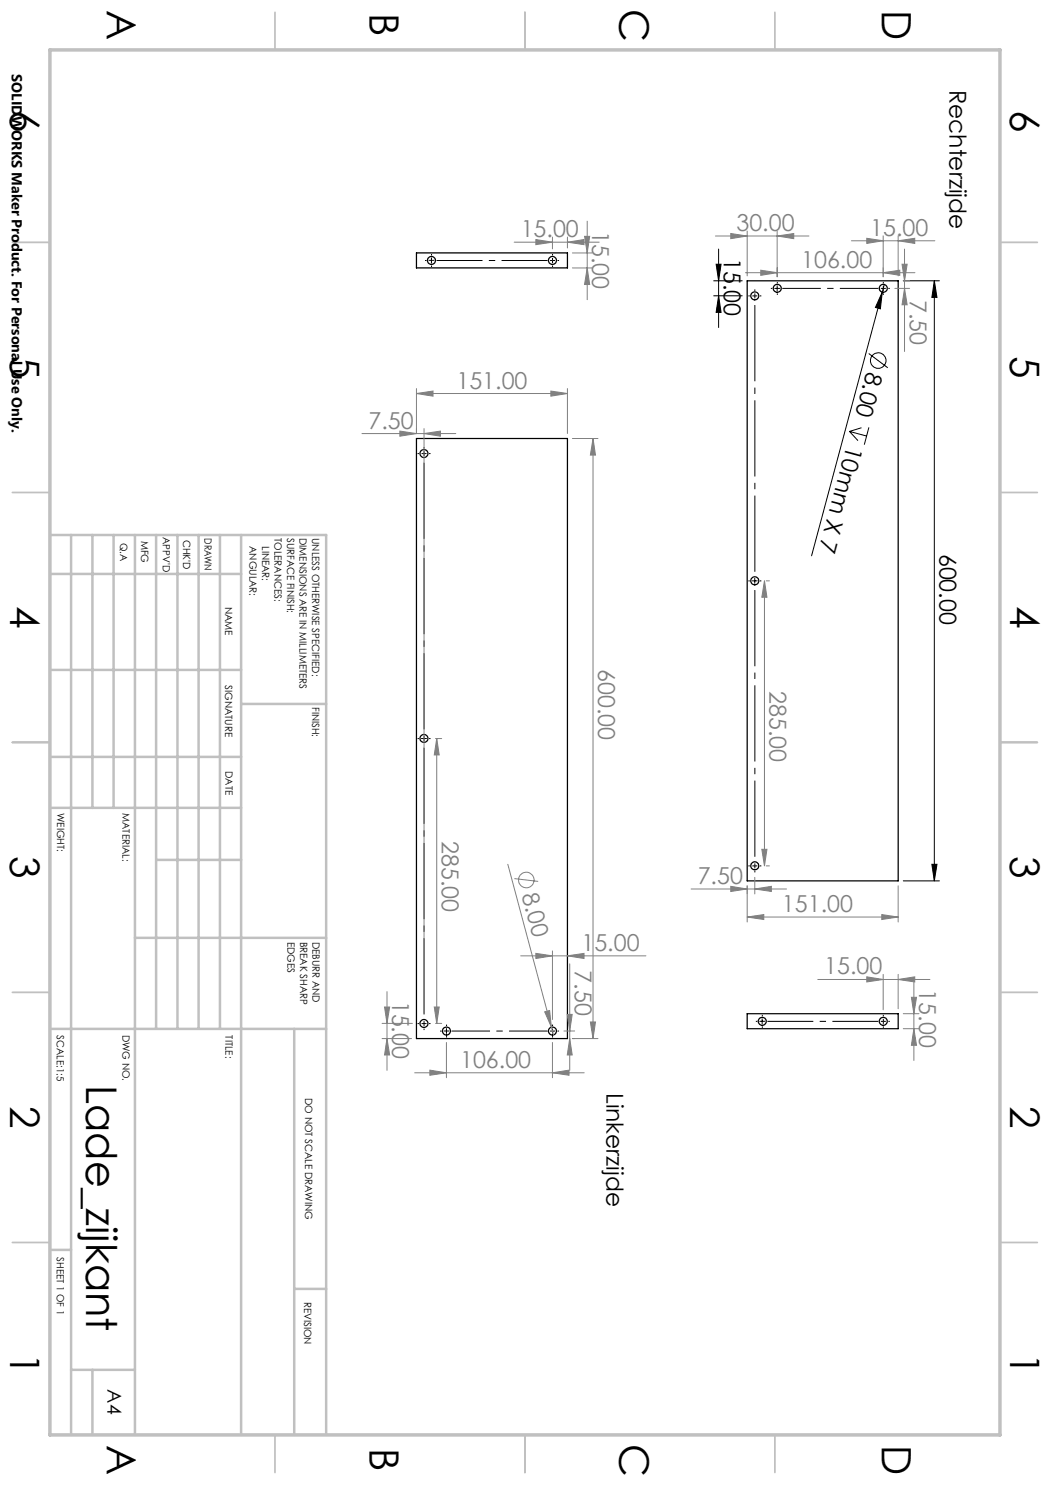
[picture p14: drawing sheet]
<svg xmlns="http://www.w3.org/2000/svg" width="210mm" height="297mm" viewBox="0 0 210 297" stroke-linecap="round" stroke-linejoin="round" font-family="sans-serif">
<defs><g id="words">
<text font-size="8.5" x="17.3" y="217" transform="rotate(90 17.3 217)">Lade_zijkant</text>
<g font-size="8.1">
<text x="21.4" y="2" transform="rotate(90 21.4 2)">A</text>
<text x="73.9" y="2.7" transform="rotate(90 73.9 2.7)">B</text>
<text x="123.9" y="1.7" transform="rotate(90 123.9 1.7)">C</text>
<text x="176.4" y="2" transform="rotate(90 176.4 2)">D</text>
<text x="2" y="22" transform="rotate(90 2 22)">6</text>
<text x="202" y="22" transform="rotate(90 202 22)">6</text>
<text x="2" y="71.2" transform="rotate(90 2 71.2)">5</text>
<text x="202" y="71.2" transform="rotate(90 202 71.2)">5</text>
<text x="2" y="121.2" transform="rotate(90 2 121.2)">4</text>
<text x="202" y="121.2" transform="rotate(90 202 121.2)">4</text>
<text x="2" y="171.3" transform="rotate(90 2 171.3)">3</text>
<text x="202" y="171.3" transform="rotate(90 202 171.3)">3</text>
<text x="2" y="221.3" transform="rotate(90 2 221.3)">2</text>
<text x="202" y="221.3" transform="rotate(90 202 221.3)">2</text>
<text x="2" y="270.5" transform="rotate(90 2 270.5)">1</text>
<text x="202" y="270.5" transform="rotate(90 202 270.5)">1</text>
<text x="21.4" y="289" transform="rotate(90 21.4 289)">A</text>
<text x="73.9" y="289.7" transform="rotate(90 73.9 289.7)">B</text>
<text x="123.9" y="288.7" transform="rotate(90 123.9 288.7)">C</text>
<text x="176.4" y="289" transform="rotate(90 176.4 289)">D</text>
</g>
<g font-size="4.7">
<text x="189.9" y="18" transform="rotate(90 189.9 18)">Rechterzijde</text>
<text x="144.8" y="51.6" transform="rotate(90 144.8 51.6)">15.00</text>
<text x="173.3" y="74.2" transform="rotate(105 173.3 74.2)">8.00</text>
<text x="169.4" y="89" transform="rotate(105 169.4 89)">10mm X 7</text>
<text x="187.9" y="110.7" transform="rotate(90 187.9 110.7)">600.00</text>
<text x="121.3" y="218.5" transform="rotate(90 121.3 218.5)">Linkerzijde</text>
</g>
<g font-size="4.7" fill="#808080">
<text x="104.1" y="47.4">15.00</text>
<text x="118.5" y="46.2" transform="rotate(90 118.5 46.2)">15.00</text>
<text x="147.3" y="46.2">30.00</text>
<text x="174.1" y="47.2">15.00</text>
<text x="160.2" y="53.6">106.00</text>
<text x="181.9" y="60" transform="rotate(90 181.9 60)">7.50</text>
<text x="91.3" y="77.7">151.00</text>
<text x="73.7" y="85.7">7.50</text>
<text x="119.6" y="133.8" transform="rotate(90 119.6 133.8)">600.00</text>
<text x="153.9" y="138.1" transform="rotate(90 153.9 138.1)">285.00</text>
<text x="88.4" y="168.2" transform="rotate(90 88.4 168.2)">285.00</text>
<text x="104.3" y="178.9" transform="rotate(75 104.3 178.9)">8.00</text>
<text x="139.5" y="176.8">7.50</text>
<text x="156.4" y="182.4">151.00</text>
<text x="116.3" y="190.2">15.00</text>
<text x="115" y="194.1" transform="rotate(90 115 194.1)">7.50</text>
<text x="164.9" y="194.9">15.00</text>
<text x="183.8" y="197.9" transform="rotate(90 183.8 197.9)">15.00</text>
<text x="78.4" y="200.1" transform="rotate(90 78.4 200.1)">15.00</text>
<text x="92" y="213.6">106.00</text>
</g>
<text font-size="3.9" x="21.5" y="277.9" transform="rotate(90 21.5 277.9)">A4</text>
<text font-size="2.9" x="2.4" y="14.9" transform="rotate(90 2.4 14.9)">SOLIDWORKS Maker Product. For Personal Use Only.</text>
<g font-size="2">
<text x="32.6" y="107.4" transform="rotate(90 32.6 107.4)">APPV'D</text>
<text x="36.7" y="107.9" transform="rotate(90 36.7 107.9)">CHK'D</text>
<text x="40.9" y="107.6" transform="rotate(90 40.9 107.6)">DRAWN</text>
<text x="54.9" y="107.6" transform="rotate(90 54.9 107.6)">TOLERANCES:</text>
<text x="57.4" y="107.6" transform="rotate(90 57.4 107.6)">SURFACE FINISH:</text>
<text x="59.9" y="107.6" transform="rotate(90 59.9 107.6)">DIMENSIONS ARE IN MILLIMETERS</text>
<text x="62.4" y="107.6" transform="rotate(90 62.4 107.6)">UNLESS OTHERWISE SPECIFIED:</text>
<text x="24" y="108.5" transform="rotate(90 24 108.5)">Q.A</text>
<text x="28.2" y="108.1" transform="rotate(90 28.2 108.1)">MFG</text>
<text x="49.9" y="109.2" transform="rotate(90 49.9 109.2)">ANGULAR:</text>
<text x="52.4" y="109.2" transform="rotate(90 52.4 109.2)">LINEAR:</text>
<text x="45" y="121.3" transform="rotate(90 45 121.3)">NAME</text>
<text x="45.1" y="137" transform="rotate(90 45.1 137)">SIGNATURE</text>
<text x="62.4" y="141.4" transform="rotate(90 62.4 141.4)">FINISH:</text>
<text x="45.1" y="154.2" transform="rotate(90 45.1 154.2)">DATE</text>
<text x="11.5" y="162.6" transform="rotate(90 11.5 162.6)">WEIGHT:</text>
<text x="24.5" y="162.6" transform="rotate(90 24.5 162.6)">MATERIAL:</text>
<text x="57.5" y="188.3" transform="rotate(90 57.5 188.3)">EDGES</text>
<text x="60" y="188.3" transform="rotate(90 60 188.3)">BREAK SHARP</text>
<text x="62.5" y="188.3" transform="rotate(90 62.5 188.3)">DEBURR AND</text>
<text x="11.4" y="207.1" transform="rotate(90 11.4 207.1)">SCALE:1:5</text>
<text x="24.5" y="207" transform="rotate(90 24.5 207)">DWG NO.</text>
<text x="45.1" y="207.1" transform="rotate(90 45.1 207.1)">TITLE:</text>
<text x="61" y="219.6" transform="rotate(90 61 219.6)">DO NOT SCALE DRAWING</text>
<text x="11.4" y="251.5" transform="rotate(90 11.4 251.5)">SHEET 1 OF 1</text>
<text x="60.8" y="260.3" transform="rotate(90 60.8 260.3)">REVISION</text>
</g>
</g></defs>
<g fill="none" stroke="#000" stroke-width=".25">
<path d="M83.3 50.6h30.2v3h-30.2zM149.4 56.2h30.2v120h-30.2zM83.3 87.7h30.2v120h-30.2zM149.4 202.7h30.2v3h-30.2z"/>
<circle cx="86.3" cy="52.1" r=".81"/>
<circle cx="110.5" cy="52.1" r=".81"/>
<circle cx="151" cy="59.2" r=".81"/>
<circle cx="155.5" cy="57.7" r=".8"/>
<circle cx="176.7" cy="57.7" r=".8"/>
<circle cx="84.8" cy="90.7" r=".8"/>
<circle cx="151" cy="116.2" r=".82"/>
<circle cx="84.8" cy="147.7" r=".8"/>
<circle cx="151" cy="173.1" r=".81"/>
<circle cx="84.8" cy="204.7" r=".8"/>
<circle cx="89.3" cy="206.2" r=".81"/>
<circle cx="110.5" cy="206.2" r=".81"/>
<circle cx="152.5" cy="204.3" r=".8"/>
<circle cx="176.7" cy="204.3" r=".8"/>
</g>
<g fill="none" stroke="#000" stroke-width=".2">
<path d="M85.8 52.1h1M86.3 51.6v1M142.7 59.2h5.7M142.7 56.2h5.7M143.2 52.8h1l-.5 3.4zM143.7 49.8v15.7M143.7 59.2l.5 3.3h-1zM154.9 57.7h1.1M155.4 57.1v1.1M176.5 58.4l-.4 3.4-1-.3zM176.5 58.4l-14.2 52.8M176.8 56.9l-.3 1.5"/>
<path d="M180.7 56.2h7.2M186.9 56.2v120M186.9 56.2l.5 3.3h-1zM173.7 70.7l3.9 2.9M169.9 86.3l3.4 .9M169.9 86.3l1.7 1.8M172.3 85.5l-2.4 .8M173.8 85.5l-.9 3.4M150.5 116.2h.9M151 115.7v1M84.3 147.7h1M84.8 147.2v1"/>
<path d="M180.7 176.2h7.2M186.4 172.9h1l-.5 3.3zM88.8 206.2h1M89.3 205.7v1M151.9 204.3h1.1M152.4 203.8v1"/>
<circle cx="175.6" cy="72.1" r="1.56"/>
</g>
<g fill="none" stroke="#808080" stroke-width=".2">
<path d="M102.8 48.4h17M107.2 47.9l3.3 .5-3.3 .5zM110.5 47.4v2.4M113.5 48.4l3.3-.5v1zM113.5 47.4v2.2M114.5 53.6h3.9M114.5 50.6h3.9M116.9 47.3h1l-.5 3.3zM117.4 44.2v15.7M117.4 53.6l.5 3.3h-1zM143.1 47.2h18.7M146.2 46.7l3.2 .5-3.2 .5z"/>
<path d="M149.1 54.5h33.9M149.4 46.2v9M152.2 54l3.2 .5-3.2 .6zM155.4 47.2l3.4-.5v1zM155.4 46.2v9.2M170.3 48.2h16.7M173.4 47.7l3.2 .5-3.2 .5zM176.6 54.5l3.4-.5v1.1zM176.6 47.2v8.2M179 57.7h2.9M179.6 48.2l3.4-.5v1zM179.6 47.2v8"/>
<path d="M180.4 52.8h1l-.5 3.4zM180.7 56.2h1.2M180.9 49.8v20.5M180.9 57.7l.5 3.3h-1zM83.3 78.7l3.3-.5v1zM83.3 77.7v9M83.3 78.7h30.2M110.2 78.2l3.3 .5-3.3 .5zM113.5 77.7v9M72.4 86.7h18.8M80 86.2l3.3 .5-3.3 .5zM84.8 86.7l3.3-.5v1z"/>
<path d="M84.8 85.7v116.7M114.5 87.7h5.1M118.6 87.7v120M118.6 87.7l.5 3.3h-1zM152.9 116.2v57M152.9 116.2l.5 3.3h-1zM153.2 116.2h.7M87.1 147.7h1.2M87.3 147.7v57M87.3 147.7l.5 3.3h-.9zM101.6 172.9l8.7 32.5M102.9 175.7l4.7 .6"/>
<path d="M138.2 177.8h19.1M146.2 177.3l3.2 .5-3.2 .5zM149.4 177.2v7.2M151 177.8l3.3-.5v1zM151 175.5v3.3M152.4 169.9h1l-.5 3.3zM153.2 173.2h.7M179.6 177.2v7.2M77.4 198.3v15.8M104.1 191.2h25.1M107.2 190.7l3.3 .5-3.3 .5zM110.5 190.2v13.7"/>
<path d="M113.5 191.2l3.3-.5v1zM113.9 192.8v21.3M149.4 183.4l3.4-.5v1zM149.4 183.4h30.2M163.5 195.9h22.5M173.4 195.4l3.2 .5-3.2 .5zM176.4 182.9l3.2 .5-3.2 .5zM176.6 194.9v7.1M179.6 195.9l3.4-.5v1zM179.6 194.9v6.9M182.3 199.5h1l-.5 3.2zM182.8 196.4v15.7"/>
<path d="M76.4 207.7h5.9M76.4 204.7h6.1M76.9 201.4h1l-.5 3.3zM77.4 207.7l.5 3.3h-1zM82.9 214.6h33.9M86 214l3.3 .6-3.3 .5zM86.9 201.4h.9l-.5 3.3zM87.1 204.7h1.2M89.3 208.5v7M108.9 202.4l1-.3 .4 3.3zM110.3 205.4l.4 1.6M110.5 214.6l3.3-.6v1.1z"/>
<path d="M110.5 208.5v7M112.8 206.2h2.1M113.5 202.9h.9l-.5 3.3zM113.9 207.7l.5 3.3h-.9zM114.5 207.7h5.1M118.1 204.4h1l-.5 3.3zM180.7 202.7h3.1M180.7 205.7h3.1M182.8 205.7l.5 3.4h-1z"/>
<circle cx="105.3" cy="176" r="1.56"/>
</g>
<g fill="none" stroke="#000" stroke-width=".2" stroke-dasharray="15.2 1.3 1.3 1.3" stroke-linecap="butt">
<path d="M85.3 52.1h-.3M86.3 51.1v-.3M86.3 53.1v.3M110.5 52.1h.5M110.5 52.1v-.5M110.5 52.1h-.5M110.5 52.1v.5M110.5 51.1v-.3M110.5 53.1v.3M111.5 52.1h.3M150 59.2h-.3M151 59.2h.5"/>
<path d="M151 59.2v-.5M151 59.2h-.5M151 59.2v.5M151 58.2v-.3M152 59.2h.3M154.5 57.7h-.3M155.5 56.7v-.3M155.5 58.7v.3M176.7 57.7h.5M176.7 57.7v-.5M176.7 57.7h-.5M176.7 57.7v.5"/>
<path d="M176.7 56.7v-.3M176.7 58.7v.3M177.7 57.7h.3M83.8 90.7h-.3M84.8 90.7h.5M84.8 90.7v-.5M84.8 90.7h-.5M84.8 90.7v.5M84.8 89.7v-.3M85.8 90.7h.3M150 116.2h-.3M152 116.2h.3"/>
<path d="M83.8 147.7h-.3M85.8 147.7h.3M150 173.2h-.3M151 173.2h.5M151 173.2v-.5M151 173.2h-.5M151 173.2v.5M151 174.2v.3M152 173.2h.3M83.8 204.7h-.3M84.8 204.7h.5M84.8 204.7v-.5"/>
<path d="M84.8 204.7h-.5M84.8 204.7v.5M84.8 205.7v.3M85.8 204.7h.3M88.3 206.2h-.3M89.3 205.2v-.3M89.3 207.2v.3M110.5 206.2h.5M110.5 206.2v-.5M110.5 206.2h-.5M110.5 206.2v.5M110.5 205.2v-.3"/>
<path d="M110.5 207.2v.3M111.5 206.2h.3M151.5 204.3h-.3M152.5 203.3v-.3M152.5 205.3v.3M176.7 204.3h.5M176.7 204.3v-.5M176.7 204.3h-.5M176.7 204.3v.5M176.7 203.3v-.3M176.7 205.3v.3M177.7 204.3h.3"/>
</g>
<path d="M87.3 52.1h22.2M153.5 204.3h22.2" fill="none" stroke="#000" stroke-width=".2" stroke-dasharray="15.2 1.3 1.3 1.3" stroke-dashoffset="6" stroke-linecap="butt"/>
<path d="M151 60.2v55M84.8 91.7v55M151 117.2v55M84.8 148.7v55" fill="none" stroke="#000" stroke-width=".2" stroke-dasharray="15.2 1.3 1.3 1.3" stroke-dashoffset="-.8" stroke-linecap="butt"/>
<path d="M156.5 57.7h19.2M90.3 206.2h19.2" fill="none" stroke="#000" stroke-width=".2" stroke-dasharray="15.2 1.3 1.3 1.3" stroke-dashoffset="7.5" stroke-linecap="butt"/>
<g fill="none" stroke="#c0c0c0" stroke-width=".35">
<path d="M55 2.5v7.5M105 2.5v7.5M155 2.5v7.5M2.5 48.5h7.5M200 48.5h7.5M2.5 98.5h7.5M200 98.5h7.5M2.5 148.5h7.5M200 148.5h7.5M2.5 198.5h7.5M200 198.5h7.5M2.5 248.5h7.5"/>
<path d="M200 248.5h7.5M55 287v7.5M105 287v7.5M155 287v7.5"/>
</g>
<g fill="none" stroke="#c0c0c0" stroke-width=".5">
<path d="M10 107h55.2v180M10 114.8h38.2M14.2 107v180M18.5 107v54.6M22.7 107v54.6M27 107v180M31.2 107v98.8M35.5 107v98.8M39.7 107v98.8M44 107v98.8M48.2 107v180M10 134h38.2"/>
<path d="M10 151.4h38.2M48.2 140.8h17M10 161.6h38.2M31.2 172h17M27 187.6h38.2M10 205.8h55.2M58.8 205.8v81.2M10 250h4.2M58.8 257.8h6.4M14.2 274h12.8M18.5 274v13"/>
</g>
<path d="M10 10h190v277h-190z" fill="none" stroke="#c0c0c0" stroke-width=".7"/>
<g fill="#000">
<path d="M176.5 58.4l-.4 3.4-1-.3z"/>
<path d="M143.7 59.2l.5 3.3h-1zM143.2 52.8h1l-.5 3.4z"/>
<path d="M186.9 56.2l.5 3.3h-1zM186.4 172.9h1l-.5 3.3z"/>
</g>
<g fill="#808080">
<path d="M108.9 202.4l1-.3 .4 3.3z"/>
<path d="M180.9 57.7l.5 3.3h-1zM180.4 52.8h1l-.5 3.4zM118.1 204.4h1l-.5 3.3zM118.6 87.7l.5 3.3h-1zM117.4 53.6l.5 3.3h-1zM116.9 47.3h1l-.5 3.3z"/>
<path d="M152.9 116.2l.5 3.3h-1zM152.4 169.9h1l-.5 3.3zM182.3 199.5h1l-.5 3.2zM182.8 205.7l.5 3.4h-1zM87.3 147.7l.5 3.3h-.9zM86.9 201.4h.9l-.5 3.3zM113.5 202.9h.9l-.5 3.3zM113.9 207.7l.5 3.3h-.9zM76.9 201.4h1l-.5 3.3zM77.4 207.7l.5 3.3h-1z"/>
<path d="M173.4 47.7l3.2 .5-3.2 .5zM179.6 48.2l3.4-.5v1zM149.4 183.4l3.4-.5v1zM176.4 182.9l3.2 .5-3.2 .5zM173.4 195.4l3.2 .5-3.2 .5zM179.6 195.9l3.4-.5v1zM107.2 190.7l3.3 .5-3.3 .5zM113.5 191.2l3.3-.5v1zM107.2 47.9l3.3 .5-3.3 .5zM113.5 48.4l3.3-.5v1z"/>
<path d="M155.4 47.2l3.4-.5v1zM146.2 46.7l3.2 .5-3.2 .5zM151 177.8l3.3-.5v1zM146.2 177.3l3.2 .5-3.2 .5zM176.6 54.5l3.4-.5v1.1zM152.2 54l3.2 .5-3.2 .6zM84.8 86.7l3.3-.5v1zM80 86.2l3.3 .5-3.3 .5zM110.5 214.6l3.3-.6v1.1zM86 214l3.3 .6-3.3 .5zM110.2 78.2l3.3 .5-3.3 .5zM83.3 78.7l3.3-.5v1z"/>
</g>
<use href="#words"/>
</svg>
